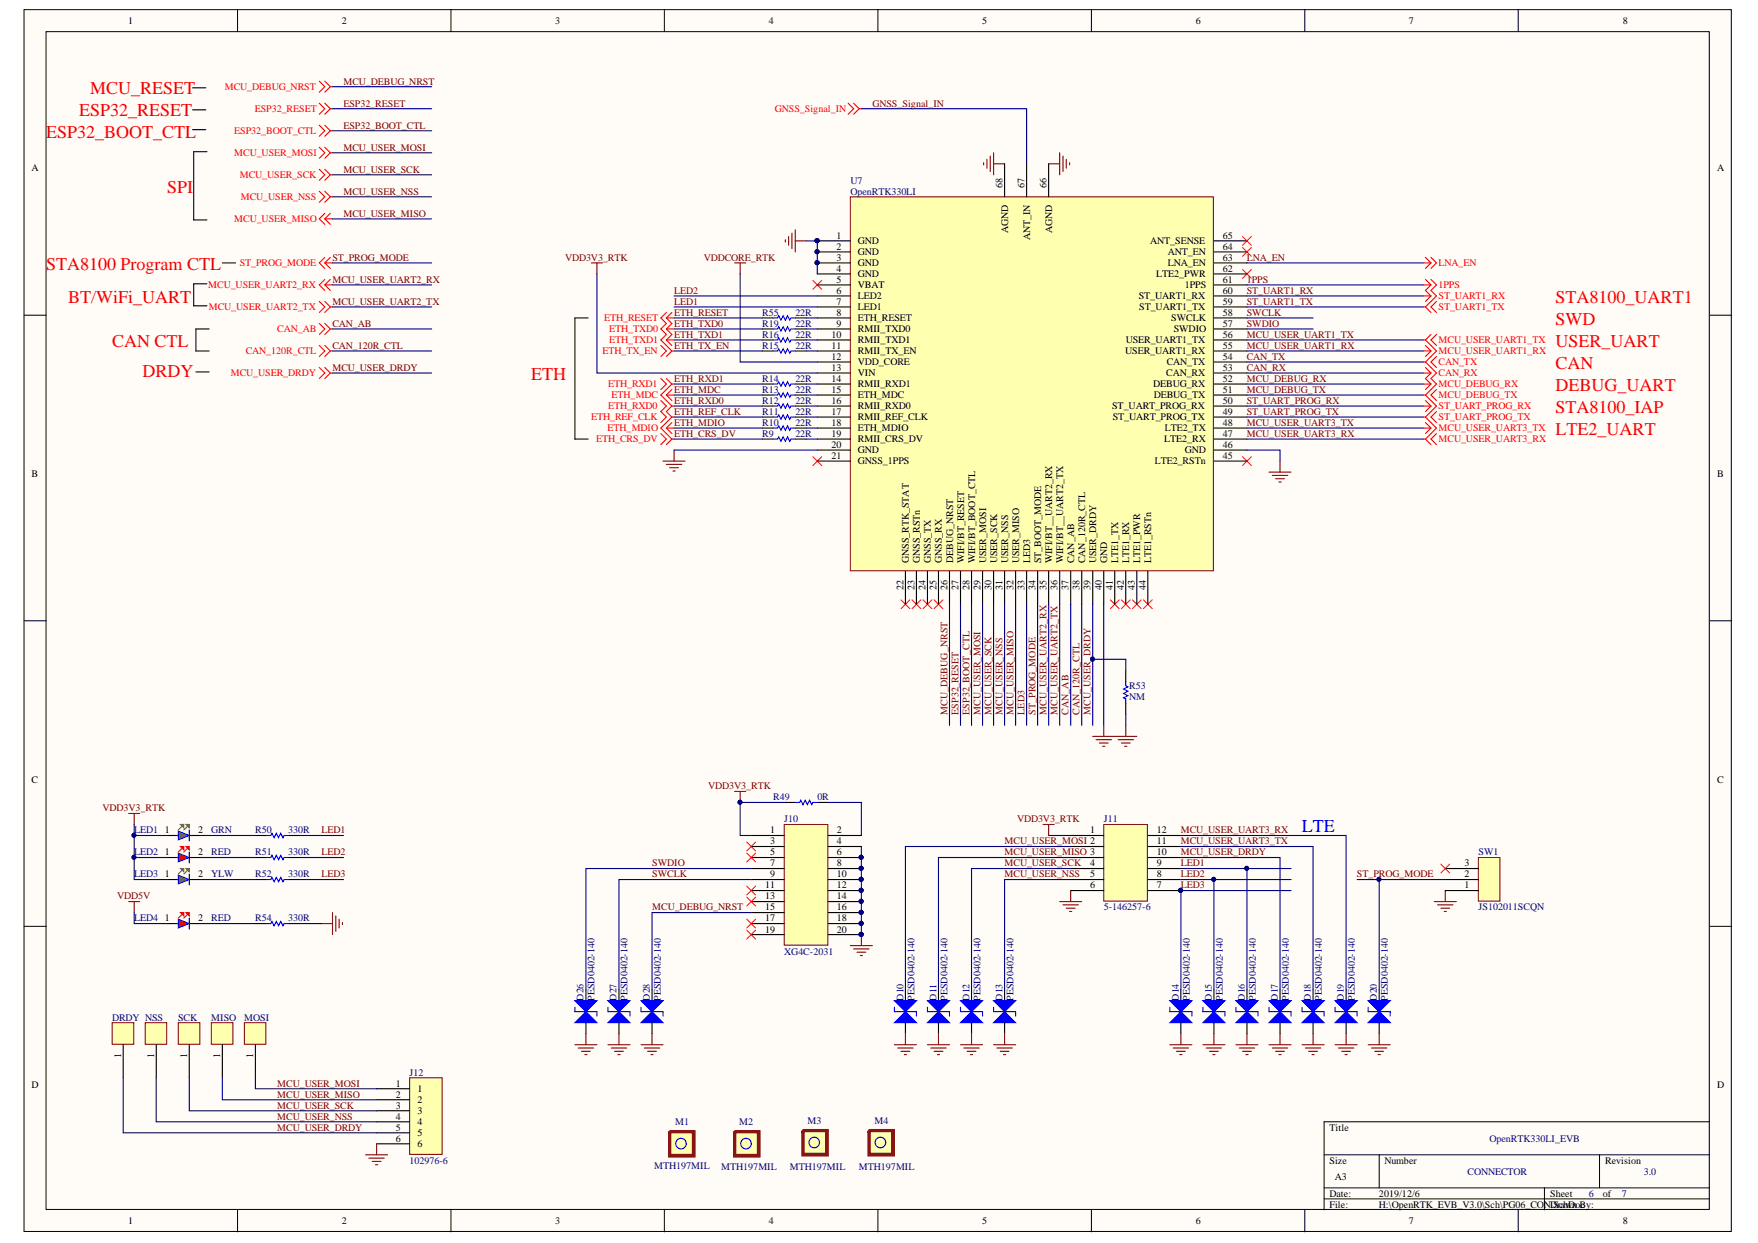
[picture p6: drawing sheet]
<svg xmlns="http://www.w3.org/2000/svg" width="297mm" height="210mm" viewBox="0 0 297 210" stroke-linecap="round" stroke-linejoin="round" font-family="sans-serif">
<defs><g id="words">
<g font-size="3" fill="#f00">
<text x="15.2" y="15.9">MCU_RESET</text>
<text x="7.8" y="23.3">ESP32_BOOT_CTL</text>
<text x="13.4" y="19.6">ESP32_RESET</text>
<text x="28.2" y="32.6">SPI</text>
<text x="7.8" y="45.6">STA8100 Program CTL</text>
<text x="11.5" y="51.2">BT/WiFi_UART</text>
<text x="262.8" y="51.2">STA8100_UART1</text>
<text x="18.9" y="58.6">CAN CTL</text>
<text x="262.8" y="54.9">SWD</text>
<text x="262.8" y="58.6">USER_UART</text>
<text x="24.1" y="63.6">DRDY</text>
<text x="89.7" y="64.2">ETH</text>
<text x="262.8" y="62.4">CAN</text>
<text x="262.8" y="66.1">DEBUG_UART</text>
<text x="262.8" y="69.8">STA8100_IAP</text>
<text x="262.8" y="73.5">LTE2_UART</text>
</g>
<text font-size="3" fill="#00f" x="220" y="140.4">LTE</text>
<g font-size="1.7">
<text x="21.7" y="4.1">1</text>
<text x="57.8" y="4.1">2</text>
<text x="93.8" y="4.1">3</text>
<text x="129.9" y="4.1">4</text>
<text x="165.9" y="4.1">5</text>
<text x="202" y="4.1">6</text>
<text x="238.1" y="4.1">7</text>
<text x="274.2" y="4.1">8</text>
<text x="5.3" y="28.9">A</text>
<text x="290.2" y="28.9">A</text>
<text x="169.4" y="31.8" transform="rotate(-90 169.4 31.8)">68</text>
<text x="173.1" y="31.8" transform="rotate(-90 173.1 31.8)">67</text>
<text x="176.8" y="31.8" transform="rotate(-90 176.8 31.8)">66</text>
<text x="141.3" y="40.3">1</text>
<text x="145" y="41.2">GND</text>
<text x="170.3" y="39.4" transform="rotate(-90 170.3 39.4)">AGND</text>
<text x="174" y="40.6" transform="rotate(-90 174 40.6)">ANT_IN</text>
<text x="177.8" y="39.4" transform="rotate(-90 177.8 39.4)">AGND</text>
<text x="194.3" y="41.2">ANT_SENSE</text>
<text x="206.6" y="40.3">65</text>
<text x="141.3" y="47.7">5</text>
<text x="141.3" y="44">3</text>
<text x="141.3" y="45.9">4</text>
<text x="141.3" y="42.2">2</text>
<text x="145" y="45">GND</text>
<text x="145" y="46.8">GND</text>
<text x="145" y="43.1">GND</text>
<text x="195.4" y="46.8">LTE2_PWR</text>
<text x="197.3" y="45">LNA_EN</text>
<text x="197.3" y="43.1">ANT_EN</text>
<text x="206.6" y="47.7">61</text>
<text x="206.6" y="45.9">62</text>
<text x="206.6" y="44">63</text>
<text x="206.6" y="42.2">64</text>
<text x="141.3" y="49.6">6</text>
<text x="141.3" y="51.5">7</text>
<text x="141.3" y="53.3">8</text>
<text x="145" y="48.7">VBAT</text>
<text x="145" y="50.5">LED2</text>
<text x="145" y="52.4">LED1</text>
<text x="192.4" y="50.5">ST_UART1_RX</text>
<text x="192.5" y="52.4">ST_UART1_TX</text>
<text x="200.2" y="48.7">1PPS</text>
<text x="206.6" y="53.3">58</text>
<text x="206.6" y="51.5">59</text>
<text x="206.6" y="49.6">60</text>
<text x="140.5" y="57">10</text>
<text x="140.5" y="58.9">11</text>
<text x="141.3" y="55.2">9</text>
<text x="145" y="54.3">ETH_RESET</text>
<text x="145" y="56.1">RMII_TXD0</text>
<text x="145" y="58">RMII_TXD1</text>
<text x="145" y="59.8">RMII_TX_EN</text>
<text x="190.1" y="59.8">USER_UART1_RX</text>
<text x="190.2" y="58">USER_UART1_TX</text>
<text x="197.9" y="54.3">SWCLK</text>
<text x="198.3" y="56.1">SWDIO</text>
<text x="206.6" y="58.9">55</text>
<text x="206.6" y="57">56</text>
<text x="206.6" y="55.2">57</text>
<text x="140.5" y="60.8">12</text>
<text x="140.5" y="62.6">13</text>
<text x="140.5" y="64.5">14</text>
<text x="145" y="61.7">VDD_CORE</text>
<text x="145" y="63.5">VIN</text>
<text x="145" y="65.4">RMII_RXD1</text>
<text x="194.9" y="65.4">DEBUG_RX</text>
<text x="197.1" y="63.5">CAN_RX</text>
<text x="197.1" y="61.7">CAN_TX</text>
<text x="206.6" y="64.5">52</text>
<text x="206.6" y="62.6">53</text>
<text x="206.6" y="60.8">54</text>
<text x="140.5" y="66.3">15</text>
<text x="140.5" y="68.2">16</text>
<text x="140.5" y="70.1">17</text>
<text x="140.5" y="71.9">18</text>
<text x="145" y="67.3">ETH_MDC</text>
<text x="145" y="69.1">RMII_RXD0</text>
<text x="145" y="71">RMII_REF_CLK</text>
<text x="187.9" y="69.1">ST_UART_PROG_RX</text>
<text x="188" y="71">ST_UART_PROG_TX</text>
<text x="194.9" y="67.3">DEBUG_TX</text>
<text x="206.6" y="71.9">48</text>
<text x="206.6" y="70.1">49</text>
<text x="206.6" y="68.2">50</text>
<text x="206.6" y="66.3">51</text>
<text x="140.5" y="73.8">19</text>
<text x="140.5" y="75.6">20</text>
<text x="140.5" y="77.5">21</text>
<text x="145" y="72.8">ETH_MDIO</text>
<text x="145" y="74.7">RMII_CRS_DV</text>
<text x="145" y="76.6">GND</text>
<text x="196.7" y="74.7">LTE2_RX</text>
<text x="196.8" y="72.8">LTE2_TX</text>
<text x="200.2" y="76.6">GND</text>
<text x="206.6" y="75.6">46</text>
<text x="206.6" y="73.8">47</text>
<text x="206.6" y="77.5">45</text>
<text x="5.3" y="80.5">B</text>
<text x="145" y="78.4">GNSS_1PPS</text>
<text x="195.1" y="78.4">LTE2_RSTn</text>
<text x="290.2" y="80.5">B</text>
<text x="153.6" y="95.1" transform="rotate(-90 153.6 95.1)">GNSS_RTK_STAT</text>
<text x="155.4" y="95.1" transform="rotate(-90 155.4 95.1)">GNSS_RSTn</text>
<text x="157.3" y="95.1" transform="rotate(-90 157.3 95.1)">GNSS_TX</text>
<text x="159.2" y="95.1" transform="rotate(-90 159.2 95.1)">GNSS_RX</text>
<text x="161" y="95.1" transform="rotate(-90 161 95.1)">DEBUG_NRST</text>
<text x="162.9" y="95.1" transform="rotate(-90 162.9 95.1)">WIFI/BT_RESET</text>
<text x="164.7" y="95.1" transform="rotate(-90 164.7 95.1)">WIFI/BT_BOOT_CTL</text>
<text x="166.6" y="95.1" transform="rotate(-90 166.6 95.1)">USER_MOSI</text>
<text x="168.5" y="95.1" transform="rotate(-90 168.5 95.1)">USER_SCK</text>
<text x="170.3" y="95.1" transform="rotate(-90 170.3 95.1)">USER_NSS</text>
<text x="172.2" y="95.1" transform="rotate(-90 172.2 95.1)">USER_MISO</text>
<text x="174" y="95.1" transform="rotate(-90 174 95.1)">LED3</text>
<text x="175.9" y="95.1" transform="rotate(-90 175.9 95.1)">ST_BOOT_MODE</text>
<text x="177.8" y="95.1" transform="rotate(-90 177.8 95.1)">WIFI/BT__UART2_RX</text>
<text x="179.6" y="95.1" transform="rotate(-90 179.6 95.1)">WIFI/BT__UART2_TX</text>
<text x="181.5" y="95.1" transform="rotate(-90 181.5 95.1)">CAN_AB</text>
<text x="183.4" y="95.1" transform="rotate(-90 183.4 95.1)">CAN_120R_CTL</text>
<text x="185.2" y="95.1" transform="rotate(-90 185.2 95.1)">USER_DRDY</text>
<text x="187.1" y="95.1" transform="rotate(-90 187.1 95.1)">GND</text>
<text x="188.9" y="95.1" transform="rotate(-90 188.9 95.1)">LTE1_TX</text>
<text x="190.8" y="95.1" transform="rotate(-90 190.8 95.1)">LTE1_RX</text>
<text x="192.7" y="95.1" transform="rotate(-90 192.7 95.1)">LTE1_PWR</text>
<text x="194.5" y="95.1" transform="rotate(-90 194.5 95.1)">LTE1_RSTn</text>
<text x="152.7" y="99.6" transform="rotate(-90 152.7 99.6)">22</text>
<text x="154.5" y="99.6" transform="rotate(-90 154.5 99.6)">23</text>
<text x="156.4" y="99.6" transform="rotate(-90 156.4 99.6)">24</text>
<text x="158.2" y="99.6" transform="rotate(-90 158.2 99.6)">25</text>
<text x="160.1" y="99.6" transform="rotate(-90 160.1 99.6)">26</text>
<text x="162" y="99.6" transform="rotate(-90 162 99.6)">27</text>
<text x="163.8" y="99.6" transform="rotate(-90 163.8 99.6)">28</text>
<text x="165.7" y="99.6" transform="rotate(-90 165.7 99.6)">29</text>
<text x="167.5" y="99.6" transform="rotate(-90 167.5 99.6)">30</text>
<text x="169.4" y="99.6" transform="rotate(-90 169.4 99.6)">31</text>
<text x="171.3" y="99.6" transform="rotate(-90 171.3 99.6)">32</text>
<text x="173.1" y="99.6" transform="rotate(-90 173.1 99.6)">33</text>
<text x="175" y="99.6" transform="rotate(-90 175 99.6)">34</text>
<text x="176.8" y="99.6" transform="rotate(-90 176.8 99.6)">35</text>
<text x="178.7" y="99.6" transform="rotate(-90 178.7 99.6)">36</text>
<text x="180.6" y="99.6" transform="rotate(-90 180.6 99.6)">37</text>
<text x="182.4" y="99.6" transform="rotate(-90 182.4 99.6)">38</text>
<text x="184.3" y="99.6" transform="rotate(-90 184.3 99.6)">39</text>
<text x="186.1" y="99.6" transform="rotate(-90 186.1 99.6)">40</text>
<text x="188" y="99.6" transform="rotate(-90 188 99.6)">41</text>
<text x="189.9" y="99.6" transform="rotate(-90 189.9 99.6)">42</text>
<text x="191.7" y="99.6" transform="rotate(-90 191.7 99.6)">43</text>
<text x="193.6" y="99.6" transform="rotate(-90 193.6 99.6)">44</text>
<text x="5.3" y="132.2">C</text>
<text x="290.2" y="132.2">C</text>
<text x="27.8" y="140.7">1</text>
<text x="33.5" y="140.7">2</text>
<text x="130.2" y="140.7">1</text>
<text x="130.2" y="142.5">3</text>
<text x="141.4" y="140.7">2</text>
<text x="141.4" y="142.5">4</text>
<text x="184.2" y="140.7">1</text>
<text x="195.4" y="142.5">11</text>
<text x="195.4" y="140.7">12</text>
<text x="27.8" y="148.1">1</text>
<text x="27.8" y="144.4">1</text>
<text x="33.5" y="148.1">2</text>
<text x="33.5" y="144.4">2</text>
<text x="129.3" y="150">11</text>
<text x="130.2" y="144.4">5</text>
<text x="130.2" y="146.3">7</text>
<text x="130.2" y="148.1">9</text>
<text x="141.4" y="144.4">6</text>
<text x="141.4" y="146.3">8</text>
<text x="141.4" y="148.1">10</text>
<text x="141.4" y="150">12</text>
<text x="184.2" y="146.3">4</text>
<text x="184.2" y="148.1">5</text>
<text x="184.2" y="150">6</text>
<text x="195.4" y="150">7</text>
<text x="195.4" y="148.1">8</text>
<text x="195.4" y="146.3">9</text>
<text x="195.4" y="144.4">10</text>
<text x="247.5" y="150">1</text>
<text x="247.5" y="148.1">2</text>
<text x="247.5" y="146.3">3</text>
<text x="27.8" y="155.6">1</text>
<text x="33.5" y="155.6">2</text>
<text x="129.3" y="151.8">13</text>
<text x="129.3" y="153.7">15</text>
<text x="129.3" y="155.6">17</text>
<text x="141.4" y="151.8">14</text>
<text x="141.4" y="153.7">16</text>
<text x="141.4" y="155.6">18</text>
<text x="129.3" y="157.5">19</text>
<text x="141.4" y="157.5">20</text>
<text x="20.5" y="178.7" transform="rotate(-90 20.5 178.7)">1</text>
<text x="26" y="178.7" transform="rotate(-90 26 178.7)">1</text>
<text x="31.6" y="178.7" transform="rotate(-90 31.6 178.7)">1</text>
<text x="37.2" y="178.7" transform="rotate(-90 37.2 178.7)">1</text>
<text x="42.8" y="178.7" transform="rotate(-90 42.8 178.7)">1</text>
<text x="5.3" y="183.7">D</text>
<text x="66.9" y="183.5">1</text>
<text x="66.9" y="185.4">2</text>
<text x="70.5" y="184.5">1</text>
<text x="290.2" y="183.7">D</text>
<text x="66.9" y="187.2">3</text>
<text x="66.9" y="189.1">4</text>
<text x="66.9" y="191">5</text>
<text x="70.5" y="186.3">2</text>
<text x="70.5" y="188.2">3</text>
<text x="70.5" y="190">4</text>
<text x="70.5" y="191.9">5</text>
<text x="224.6" y="191">Title</text>
<text x="66.9" y="192.8">6</text>
<text x="70.5" y="193.8">6</text>
<text x="224.6" y="196.5">Size</text>
<text x="233.9" y="196.5">Number</text>
<text x="271.2" y="196.5">Revision</text>
<text x="224.6" y="202.1">Date:</text>
<text x="224.6" y="204">File:</text>
<text x="225.6" y="199.3">A3</text>
<text x="233" y="202.1">2019/12/6</text>
<text x="233" y="204">H:\OpenRTK_EVB_V3.0\Sch\PG06_CONDrawn By:</text>
<text x="261.9" y="202.1">Sheet</text>
<text x="262.1" y="204">.SchDoc</text>
<text x="270.8" y="202.1">of</text>
<text x="21.7" y="206.8">1</text>
<text x="57.8" y="206.8">2</text>
<text x="93.8" y="206.8">3</text>
<text x="129.9" y="206.8">4</text>
<text x="165.9" y="206.8">5</text>
<text x="202" y="206.8">6</text>
<text x="238.1" y="206.8">7</text>
<text x="274.2" y="206.8">8</text>
</g>
<g font-size="1.7" fill="#f00">
<text x="38" y="15.2">MCU_DEBUG_NRST</text>
<text x="39.6" y="22.6">ESP32_BOOT_CTL</text>
<text x="43" y="18.9">ESP32_RESET</text>
<text x="130.9" y="18.9">GNSS_Signal_IN</text>
<text x="39.6" y="26.4">MCU_USER_MOSI</text>
<text x="40.5" y="30.1">MCU_USER_SCK</text>
<text x="40.7" y="33.8">MCU_USER_NSS</text>
<text x="39.6" y="37.5">MCU_USER_MISO</text>
<text x="40.5" y="45">ST_PROG_MODE</text>
<text x="243.1" y="45">LNA_EN</text>
<text x="35.2" y="48.7">MCU_USER_UART2_RX</text>
<text x="35.3" y="52.4">MCU_USER_UART2_TX</text>
<text x="243.1" y="52.4">ST_UART1_TX</text>
<text x="243.1" y="50.5">ST_UART1_RX</text>
<text x="243.1" y="48.7">1PPS</text>
<text x="41.5" y="59.8">CAN_120R_CTL</text>
<text x="46.9" y="56.1">CAN_AB</text>
<text x="101.8" y="59.8">ETH_TX_EN</text>
<text x="102.1" y="54.3">ETH_RESET</text>
<text x="102.9" y="58">ETH_TXD1</text>
<text x="102.9" y="56.1">ETH_TXD0</text>
<text x="243.1" y="59.8">MCU_USER_UART1_RX</text>
<text x="243.1" y="58">MCU_USER_UART1_TX</text>
<text x="39" y="63.5">MCU_USER_DRDY</text>
<text x="102.8" y="65.4">ETH_RXD1</text>
<text x="243.1" y="65.4">MCU_DEBUG_RX</text>
<text x="243.1" y="63.5">CAN_RX</text>
<text x="243.1" y="61.7">CAN_TX</text>
<text x="99.9" y="71">ETH_REF_CLK</text>
<text x="102.8" y="69.1">ETH_RXD0</text>
<text x="103.3" y="67.3">ETH_MDC</text>
<text x="243.1" y="71">ST_UART_PROG_TX</text>
<text x="243.1" y="69.1">ST_UART_PROG_RX</text>
<text x="243.1" y="67.3">MCU_DEBUG_TX</text>
<text x="100.7" y="74.7">ETH_CRS_DV</text>
<text x="102.7" y="72.8">ETH_MDIO</text>
<text x="243.1" y="72.8">MCU_USER_UART3_TX</text>
<text x="243.1" y="74.7">MCU_USER_UART3_RX</text>
</g>
<g font-size="1.7" fill="#800000">
<text x="58" y="14.3">MCU_DEBUG_NRST</text>
<text x="58" y="18">ESP32_RESET</text>
<text x="58" y="21.7">ESP32_BOOT_CTL</text>
<text x="147.4" y="18">GNSS_Signal_IN</text>
<text x="58" y="25.4">MCU_USER_MOSI</text>
<text x="58" y="29.2">MCU_USER_SCK</text>
<text x="58" y="32.9">MCU_USER_NSS</text>
<text x="58" y="36.6">MCU_USER_MISO</text>
<text x="56.2" y="44">ST_PROG_MODE</text>
<text x="56.2" y="47.7">MCU_USER_UART2_RX</text>
<text x="95.5" y="44">VDD3V3_RTK</text>
<text x="118.9" y="44">VDDCORE_RTK</text>
<text x="210.7" y="44">LNA_EN</text>
<text x="210.7" y="47.7">1PPS</text>
<text x="56.2" y="51.5">MCU_USER_UART2_TX</text>
<text x="113.9" y="53.3">ETH_RESET</text>
<text x="113.9" y="51.5">LED1</text>
<text x="113.9" y="49.6">LED2</text>
<text x="210.7" y="49.6">ST_UART1_RX</text>
<text x="210.7" y="51.5">ST_UART1_TX</text>
<text x="210.7" y="53.3">SWCLK</text>
<text x="56.2" y="55.2">CAN_AB</text>
<text x="56.2" y="58.9">CAN_120R_CTL</text>
<text x="113.9" y="58.9">ETH_TX_EN</text>
<text x="113.9" y="55.2">ETH_TXD0</text>
<text x="113.9" y="57">ETH_TXD1</text>
<text x="210.7" y="58.9">MCU_USER_UART1_RX</text>
<text x="210.7" y="57">MCU_USER_UART1_TX</text>
<text x="210.7" y="55.2">SWDIO</text>
<text x="56.2" y="62.6">MCU_USER_DRDY</text>
<text x="113.9" y="64.5">ETH_RXD1</text>
<text x="210.7" y="64.5">MCU_DEBUG_RX</text>
<text x="210.7" y="62.6">CAN_RX</text>
<text x="210.7" y="60.8">CAN_TX</text>
<text x="113.9" y="70.1">ETH_REF_CLK</text>
<text x="113.9" y="71.9">ETH_MDIO</text>
<text x="113.9" y="66.3">ETH_MDC</text>
<text x="113.9" y="68.2">ETH_RXD0</text>
<text x="210.7" y="66.3">MCU_DEBUG_TX</text>
<text x="210.7" y="68.2">ST_UART_PROG_RX</text>
<text x="210.7" y="70.1">ST_UART_PROG_TX</text>
<text x="210.7" y="71.9">MCU_USER_UART3_TX</text>
<text x="113.9" y="73.8">ETH_CRS_DV</text>
<text x="210.7" y="73.8">MCU_USER_UART3_RX</text>
<text x="160.1" y="120.7" transform="rotate(-90 160.1 120.7)">MCU_DEBUG_NRST</text>
<text x="162" y="120.7" transform="rotate(-90 162 120.7)">ESP32_RESET</text>
<text x="163.8" y="120.7" transform="rotate(-90 163.8 120.7)">ESP32_BOOT_CTL</text>
<text x="165.7" y="120.7" transform="rotate(-90 165.7 120.7)">MCU_USER_MOSI</text>
<text x="167.5" y="120.7" transform="rotate(-90 167.5 120.7)">MCU_USER_SCK</text>
<text x="169.4" y="120.7" transform="rotate(-90 169.4 120.7)">MCU_USER_NSS</text>
<text x="171.3" y="120.7" transform="rotate(-90 171.3 120.7)">MCU_USER_MISO</text>
<text x="173.1" y="120.7" transform="rotate(-90 173.1 120.7)">LED3</text>
<text x="175" y="120.7" transform="rotate(-90 175 120.7)">ST_PROG_MODE</text>
<text x="176.8" y="120.7" transform="rotate(-90 176.8 120.7)">MCU_USER_UART2_RX</text>
<text x="178.7" y="120.7" transform="rotate(-90 178.7 120.7)">MCU_USER_UART2_TX</text>
<text x="180.6" y="120.7" transform="rotate(-90 180.6 120.7)">CAN_AB</text>
<text x="182.4" y="120.7" transform="rotate(-90 182.4 120.7)">CAN_120R_CTL</text>
<text x="184.3" y="120.7" transform="rotate(-90 184.3 120.7)">MCU_USER_DRDY</text>
<text x="17.3" y="137">VDD3V3_RTK</text>
<text x="119.7" y="133.3">VDD3V3_RTK</text>
<text x="54.3" y="140.7">LED1</text>
<text x="169.7" y="142.5">MCU_USER_MOSI 2</text>
<text x="171.8" y="138.8">VDD3V3_RTK</text>
<text x="199.5" y="140.7">MCU_USER_UART3_RX</text>
<text x="199.5" y="142.5">MCU_USER_UART3_TX</text>
<text x="54.3" y="144.4">LED2</text>
<text x="54.3" y="148.1">LED3</text>
<text x="110.2" y="148.1">SWCLK</text>
<text x="110.2" y="146.3">SWDIO</text>
<text x="169.7" y="146.3">MCU_USER_SCK</text>
<text x="169.7" y="148.1">MCU_USER_NSS</text>
<text x="169.7" y="144.4">MCU_USER_MISO 3</text>
<text x="199.5" y="144.4">MCU_USER_DRDY</text>
<text x="199.5" y="146.3">LED1</text>
<text x="199.5" y="148.1">LED2</text>
<text x="199.5" y="150">LED3</text>
<text x="229.3" y="148.1">ST_PROG_MODE</text>
<text x="19.8" y="151.8">VDD5V</text>
<text x="110.2" y="153.7">MCU_DEBUG_NRST</text>
<text x="46.9" y="183.5">MCU_USER_MOSI</text>
<text x="46.9" y="185.4">MCU_USER_MISO</text>
<text x="46.9" y="187.2">MCU_USER_SCK</text>
<text x="46.9" y="189.1">MCU_USER_NSS</text>
<text x="46.9" y="191">MCU_USER_DRDY</text>
</g>
<g font-size="1.7" fill="#000080">
<text x="143.7" y="31">U7</text>
<text x="143.7" y="32.9">OpenRTK330LI</text>
<text x="128.8" y="53.3">R55</text>
<text x="134.4" y="53.3">22R</text>
<text x="128.8" y="58.9">R15</text>
<text x="128.8" y="57">R16</text>
<text x="128.8" y="55.2">R19</text>
<text x="134.4" y="58.9">22R</text>
<text x="134.4" y="57">22R</text>
<text x="134.4" y="55.2">22R</text>
<text x="128.8" y="64.5">R14</text>
<text x="134.4" y="64.5">22R</text>
<text x="128.8" y="71.9">R10</text>
<text x="128.8" y="70.1">R11</text>
<text x="128.8" y="68.2">R12</text>
<text x="128.8" y="66.3">R13</text>
<text x="134.4" y="71.9">22R</text>
<text x="134.4" y="70.1">22R</text>
<text x="134.4" y="68.2">22R</text>
<text x="134.4" y="66.3">22R</text>
<text x="128.8" y="73.8">R9</text>
<text x="134.4" y="73.8">22R</text>
<text x="190.8" y="116.4">R53</text>
<text x="190.8" y="118.2">NM</text>
<text x="130.7" y="135.1">R49</text>
<text x="138.1" y="135.1">0R</text>
<text x="22.7" y="140.7">LED1</text>
<text x="35.7" y="140.7">GRN</text>
<text x="43.1" y="140.7">R50</text>
<text x="48.7" y="140.7">330R</text>
<text x="132.5" y="138.8">J10</text>
<text x="186.5" y="138.8">J11</text>
<text x="22.7" y="148.1">LED3</text>
<text x="22.7" y="144.4">LED2</text>
<text x="35.7" y="148.1">YLW</text>
<text x="35.7" y="144.4">RED</text>
<text x="43.1" y="144.4">R51</text>
<text x="43.1" y="148.1">R52</text>
<text x="48.7" y="144.4">330R</text>
<text x="48.7" y="148.1">330R</text>
<text x="249.8" y="144.4">SW1</text>
<text x="22.7" y="155.6">LED4</text>
<text x="35.7" y="155.6">RED</text>
<text x="43.1" y="155.6">R54</text>
<text x="48.7" y="155.6">330R</text>
<text x="186.5" y="153.7">5-146257-6</text>
<text x="249.8" y="153.7">JS102011SCQN</text>
<text x="132.5" y="161.2">XG4C-2031</text>
<text x="18.9" y="172.4">DRDY NSS</text>
<text x="30.1" y="172.4">SCK</text>
<text x="35.7" y="172.4">MISO</text>
<text x="41.3" y="172.4">MOSI</text>
<text x="98.6" y="169" transform="rotate(-90 98.6 169)">D26</text>
<text x="100.5" y="169" transform="rotate(-90 100.5 169)">PESD0402-140</text>
<text x="104.2" y="169" transform="rotate(-90 104.2 169)">D27</text>
<text x="106.1" y="169" transform="rotate(-90 106.1 169)">PESD0402-140</text>
<text x="109.8" y="169" transform="rotate(-90 109.8 169)">D28</text>
<text x="111.6" y="169" transform="rotate(-90 111.6 169)">PESD0402-140</text>
<text x="152.7" y="169" transform="rotate(-90 152.7 169)">D10</text>
<text x="154.5" y="169" transform="rotate(-90 154.5 169)">PESD0402-140</text>
<text x="158.2" y="169" transform="rotate(-90 158.2 169)">D11</text>
<text x="160.1" y="169" transform="rotate(-90 160.1 169)">PESD0402-140</text>
<text x="163.8" y="169" transform="rotate(-90 163.8 169)">D12</text>
<text x="165.7" y="169" transform="rotate(-90 165.7 169)">PESD0402-140</text>
<text x="169.4" y="169" transform="rotate(-90 169.4 169)">D13</text>
<text x="171.3" y="169" transform="rotate(-90 171.3 169)">PESD0402-140</text>
<text x="199.2" y="169" transform="rotate(-90 199.2 169)">D14</text>
<text x="201" y="169" transform="rotate(-90 201 169)">PESD0402-140</text>
<text x="204.7" y="169" transform="rotate(-90 204.7 169)">D15</text>
<text x="206.6" y="169" transform="rotate(-90 206.6 169)">PESD0402-140</text>
<text x="210.3" y="169" transform="rotate(-90 210.3 169)">D16</text>
<text x="212.2" y="169" transform="rotate(-90 212.2 169)">PESD0402-140</text>
<text x="215.9" y="169" transform="rotate(-90 215.9 169)">D17</text>
<text x="217.8" y="169" transform="rotate(-90 217.8 169)">PESD0402-140</text>
<text x="221.5" y="169" transform="rotate(-90 221.5 169)">D18</text>
<text x="223.4" y="169" transform="rotate(-90 223.4 169)">PESD0402-140</text>
<text x="227.1" y="169" transform="rotate(-90 227.1 169)">D19</text>
<text x="228.9" y="169" transform="rotate(-90 228.9 169)">PESD0402-140</text>
<text x="232.7" y="169" transform="rotate(-90 232.7 169)">D20</text>
<text x="234.5" y="169" transform="rotate(-90 234.5 169)">PESD0402-140</text>
<text x="69.2" y="181.7">J12</text>
<text x="114.1" y="190">M1</text>
<text x="124.9" y="190">M2</text>
<text x="136.4" y="189.8">M3</text>
<text x="147.7" y="189.8">M4</text>
<text x="69.2" y="196.5">102976-6</text>
<text x="110.5" y="197.5">MTH197MIL</text>
<text x="121.9" y="197.6">MTH197MIL</text>
<text x="133.5" y="197.6">MTH197MIL</text>
<text x="145.1" y="197.6">MTH197MIL</text>
<text x="251.7" y="192.8">OpenRTK330LI_EVB</text>
<text x="248" y="198.4">CONNECTOR</text>
<text x="268.4" y="202.1">6</text>
<text x="274" y="202.1">7</text>
<text x="277.7" y="198.4">3.0</text>
</g>
</g></defs>
<g fill="#fffcf8" stroke="#000" stroke-width=".17">
<path d="M4.1 1.6h288.4v206.4h-288.4z"/>
<path d="M7.8 5.3h281v198.9h-281z"/>
</g>
<g fill="none" stroke="#000" stroke-width=".17">
<path d="M40.1 1.6v3.7M76.2 1.6v3.7M112.3 1.6v3.7M148.3 1.6v3.7M184.4 1.6v3.7M220.5 1.6v3.7M256.5 1.6v3.7M4.1 53.2h3.7M288.9 53.2h3.7M4.1 104.8h3.7M288.9 104.8h3.7M4.1 156.4h3.7"/>
<path d="M288.9 156.4h3.7M223.7 195h65.2M233 195v5.6M270.3 195v5.6M288.9 189.4h-65.2v14.9M40.1 204.3v3.7M76.2 204.3v3.7M112.3 204.3v3.7M148.3 204.3v3.7M184.4 204.3v3.7M220.5 204.3v3.7M223.7 200.6h65.2"/>
<path d="M223.7 202.5h65.2M256.5 204.3v3.7M261 200.6v3.7"/>
</g>
<g fill="none" stroke="#800000" stroke-width=".19">
<path d="M21.7 137.4h1.9M22.7 137.4v1.8M176.3 139.2h1.8M177.2 139.2v1.9M179 152.2h3.8M179.6 152.8h2.6M180.2 153.4h1.5M180.7 153.9h.4M180.9 150.4v1.8M242.3 152.2h3.8M242.9 152.8h2.6M243.5 153.4h1.4"/>
<path d="M244 153.9h.4M244.2 150.4v1.8"/>
</g>
<path d="M28.3 148.5h1.8M32 148.5h1.8M43.2 141.1h1.8M43.2 144.8h1.8M43.2 148.5h1.8M48.7 141.1h1.9M48.7 144.8h1.9M48.7 148.5h1.9" fill="none" stroke="#000" stroke-width=".19"/>
<path d="M45 141.1h.8l.1-.4 .4 .8 .4-.8 .4 .8 .3-.8 .4 .8 .2-.4h.7M45 144.8h.8l.1-.4 .4 .8 .4-.8 .4 .8 .3-.8 .4 .8 .2-.4h.7M45 148.5h.8l.1-.3 .4 .7 .4-.7 .4 .7 .3-.7 .4 .7 .2-.4h.7" fill="none" stroke="#00f" stroke-width=".19"/>
<path d="M31.8 146.9l-.7 .7" fill="none" stroke="#0f0" stroke-width=".19"/>
<path d="M31.4 146.7h.6v.5z" fill="#0f0"/>
<path d="M31.4 146.7h.6v.5z" fill="none" stroke="#0f0" stroke-width=".19"/>
<path d="M30.1 147.8l1.9 .7-1.9 .8z" fill="#0f0"/>
<path d="M30.1 147.8l1.9 .7-1.9 .8z" fill="none" stroke="#00f" stroke-width=".17"/>
<path d="M32 147.6v1.9" fill="none" stroke="#00f" stroke-width=".19"/>
<path d="M30.9 146.9l-.8 .7" fill="none" stroke="#0f0" stroke-width=".19"/>
<path d="M30.5 146.7h.6v.5z" fill="#0f0"/>
<path d="M30.5 146.7h.6v.5z" fill="none" stroke="#0f0" stroke-width=".19"/>
<path d="M28.3 144.8h1.8M32 144.8h1.8" fill="none" stroke="#000" stroke-width=".19"/>
<path d="M31.8 143.1l-.7 .8" fill="none" stroke="#f00" stroke-width=".19"/>
<path d="M31.4 142.9h.6v.6z" fill="#f00"/>
<path d="M31.4 142.9h.6v.6z" fill="none" stroke="#f00" stroke-width=".19"/>
<path d="M30.1 144.1l1.9 .7-1.9 .8z" fill="#f00"/>
<path d="M30.1 144.1l1.9 .7-1.9 .8z" fill="none" stroke="#00f" stroke-width=".17"/>
<path d="M32 143.9v1.8" fill="none" stroke="#00f" stroke-width=".19"/>
<path d="M30.9 143.1l-.8 .8" fill="none" stroke="#f00" stroke-width=".19"/>
<path d="M30.5 142.9h.6v.6z" fill="#f00"/>
<path d="M30.5 142.9h.6v.6z" fill="none" stroke="#f00" stroke-width=".19"/>
<path d="M190.2 113.2v1.9M190.2 118.8v1.8M43.2 156h1.8M48.7 156h1.9" fill="none" stroke="#000" stroke-width=".19"/>
<path d="M190.2 115.1v.7l.4 .2-.8 .4 .8 .3-.8 .4 .8 .4-.8 .3 .4 .2v.8M45 156h.8l.1-.4 .4 .7 .4-.7 .4 .7 .3-.7 .4 .7 .2-.3h.7" fill="none" stroke="#00f" stroke-width=".19"/>
<path d="M188.4 124.4h3.7M188.9 124.9h2.6M189.5 125.5h1.5M190 126h.4M190.2 122.5v1.9M54.3 156h1.9M56.2 154.1v3.7M56.7 154.7v2.6M57.3 155.2v1.5M57.9 155.8v.4" fill="none" stroke="#800000" stroke-width=".19"/>
<path d="M186.5 139.2h7.4v13h-7.4z" fill="#ffffb0" stroke="#800000" stroke-width=".17"/>
<path d="M180.9 141.1h5.6M180.9 142.9h5.6M180.9 144.8h5.6M180.9 146.7h5.6M180.9 148.5h5.6M180.9 150.4h5.6M193.9 141.1h5.6M193.9 142.9h5.6M193.9 144.8h5.6M193.9 146.7h5.6M193.9 148.5h5.6M193.9 150.4h5.6" fill="none" stroke="#000" stroke-width=".19"/>
<circle cx="199.5" cy="150.3" r=".33" fill="#000080" stroke="#000080" stroke-width=".17"/>
<path d="M132.5 139.2h7.4v20.4h-7.4z" fill="#ffffb0" stroke="#800000" stroke-width=".17"/>
<g fill="none" stroke="#000" stroke-width=".19">
<path d="M99.4 53.7h-2.3v20.4h2.3M132.5 135.5h1.9M138.1 135.5h1.9M126.9 141.1h5.6M126.9 142.9h5.6M126.9 144.8h5.6M126.9 146.7h5.6M126.9 148.5h5.6M126.9 150.4h5.6M126.9 152.2h5.6M126.9 154.1h5.6M126.9 156h5.6"/>
<path d="M126.9 157.8h5.6M140 141.1h5.5M140 142.9h5.5M140 144.8h5.5M140 146.7h5.5M140 148.5h5.5M140 150.4h5.5M140 152.2h5.5M140 154.1h5.5M140 156h5.5M140 157.8h5.5"/>
</g>
<g fill="#000080" stroke="#000080" stroke-width=".17">
<circle cx="145.5" cy="144.8" r=".33"/>
<circle cx="145.5" cy="146.6" r=".33"/>
<circle cx="145.5" cy="148.5" r=".33"/>
<circle cx="145.5" cy="150.3" r=".33"/>
<circle cx="145.5" cy="152.2" r=".33"/>
<circle cx="145.5" cy="154.1" r=".33"/>
<circle cx="145.5" cy="155.9" r=".33"/>
<circle cx="145.5" cy="157.8" r=".33"/>
<circle cx="125" cy="135.5" r=".33"/>
<circle cx="199.5" cy="150.3" r=".33"/>
</g>
<g fill="none" stroke="#800000" stroke-width=".19">
<path d="M133.3 39.9v1.5M133.8 39.4v2.6M134.4 38.8v3.7M132.7 40.5v.4M134.4 40.7h1.8M112 77.9h3.8M112.6 78.4h2.6M113.1 79h1.5M113.7 79.5h.4M113.9 76v1.9M124.1 133.7h1.9M125.1 133.7v1.8"/>
<path d="M143.7 159.7h3.7M145.5 157.8v1.9M144.2 160.2h2.6M144.8 160.8h1.5M145.4 161.4h.3"/>
</g>
<path d="M126.2 142.2l1.5 1.5M126.2 144.1l1.5 1.5M126.2 149.6l1.5 1.5M126.2 151.5l1.5 1.5M126.2 155.2l1.5 1.5M126.2 157.1l1.5 1.5M127.7 142.2l-1.5 1.5M127.7 144.1l-1.5 1.5M127.7 149.6l-1.5 1.5M127.7 151.5l-1.5 1.5M127.7 155.2l-1.5 1.5M127.7 157.1l-1.5 1.5" fill="none" stroke="#f00" stroke-width=".17"/>
<path d="M134.4 135.5h.7l.2-.4 .4 .8 .3-.8 .4 .8 .4-.8 .4 .8 .1-.4h.8" fill="none" stroke="#00f" stroke-width=".19"/>
<g fill="none" stroke="#f00" stroke-width=".19">
<path d="M111.7 58.3l.9 1-.9 .9M112.6 57.4l.9 .9M112.6 55.6l.9 .9-.9 .9M112.6 52.8l-.9 .9 .9 .9-.9 1 .9 .9-.9 .9 1.8 1.9M112.6 57.4h1.3M112.6 53.7l.9 .9-.9 1M112.6 55.6h1.3M112.6 53.7h1.3M113.5 59.3l-.9 .9M113.5 59.3h.4M113.5 52.8l-.9 .9M111.7 67.6l.9 1-.9 .9 .9 .9-.9 1"/>
<path d="M111.7 73.2l.9 .9-.9 1M111.7 63.9l.9 .9-.9 1M112.6 72.3l.9 .9M112.6 72.3h1.3M112.6 63.9l.9 .9M112.6 66.7l.9 .9M112.6 66.7h1.3M113.5 68.6l-.9 .9 .9 .9M113.5 64.8l-1.8 1.9 1.8 1.9M113.5 68.6h.4M113.5 71.4l-.9 .9M113.5 70.4l-1.8 1.9 1.8 1.8"/>
<path d="M113.5 70.4h.4M113.5 74.1l-.9 1M113.5 74.1h.4M113.5 64.8h.4M113.5 65.8l-.9 .9"/>
</g>
<path d="M69.2 182h5.5v12.9h-5.5z" fill="#ffffb0" stroke="#800000" stroke-width=".17"/>
<path d="M63.6 183.9h5.6M63.6 185.7h5.6M63.6 187.6h5.6M63.6 189.4h5.6M63.6 191.3h5.6M63.6 193.2h5.6" fill="none" stroke="#000" stroke-width=".19"/>
<path d="M61.8 195h3.7M62.3 195.6h2.6M62.9 196.1h1.5M63.4 196.7h.4M63.6 193.2v1.8" fill="none" stroke="#800000" stroke-width=".19"/>
<path d="M113.3 191.3h3.8v3.7h-3.8v-3.6" fill="none" stroke="#980000" stroke-width=".93"/>
<path d="M113.3 191.3h3.7v3.6h-3.7z" fill="#ffffb0" stroke="#800000" stroke-width=".17"/>
<circle cx="115.1" cy="193.1" r=".89" fill="none" stroke="#00f" stroke-width=".19"/>
<path d="M124.3 191.3h3.7v3.7h-3.7v-3.6" fill="none" stroke="#980000" stroke-width=".93"/>
<path d="M124.3 191.3h3.7v3.6h-3.7z" fill="#ffffb0" stroke="#800000" stroke-width=".17"/>
<circle cx="126" cy="193.1" r=".89" fill="none" stroke="#00f" stroke-width=".19"/>
<path d="M135.9 191.1h3.7v3.7h-3.7v-3.6" fill="none" stroke="#980000" stroke-width=".93"/>
<path d="M135.9 191.1h3.6v3.7h-3.6z" fill="#ffffb0" stroke="#800000" stroke-width=".17"/>
<circle cx="137.6" cy="192.9" r=".89" fill="none" stroke="#00f" stroke-width=".19"/>
<path d="M147 191.1h3.8v3.7h-3.8v-3.6" fill="none" stroke="#980000" stroke-width=".93"/>
<path d="M147 191.1h3.7v3.7h-3.7z" fill="#ffffb0" stroke="#800000" stroke-width=".17"/>
<circle cx="148.8" cy="192.9" r=".89" fill="none" stroke="#00f" stroke-width=".19"/>
<path d="M28.3 141.1h1.8M32 141.1h1.8" fill="none" stroke="#000" stroke-width=".19"/>
<path d="M31.8 139.4l-.7 .8" fill="none" stroke="#0f0" stroke-width=".19"/>
<path d="M31.4 139.2h.6v.6z" fill="#0f0"/>
<path d="M31.4 139.2h.6v.6z" fill="none" stroke="#0f0" stroke-width=".19"/>
<path d="M30.1 140.3l1.9 .8-1.9 .7z" fill="#0f0"/>
<path d="M30.1 140.3l1.9 .8-1.9 .7z" fill="none" stroke="#00f" stroke-width=".17"/>
<path d="M32 140.2v1.8" fill="none" stroke="#00f" stroke-width=".19"/>
<path d="M30.9 139.4l-.8 .8" fill="none" stroke="#0f0" stroke-width=".19"/>
<path d="M30.5 139.2h.6v.6z" fill="#0f0"/>
<path d="M30.5 139.2h.6v.6z" fill="none" stroke="#0f0" stroke-width=".19"/>
<path d="M21.7 152.2h1.9M22.7 152.2v1.9" fill="none" stroke="#800000" stroke-width=".19"/>
<g fill="none" stroke="#000" stroke-width=".19">
<path d="M128.8 59.3h1.8M128.8 57.4h1.8M128.8 55.6h1.8M128.8 53.7h1.8M134.4 59.3h1.8M134.4 57.4h1.8M134.4 55.6h1.8M134.4 53.7h1.8M128.8 74.1h1.8M128.8 72.3h1.8M128.8 70.4h1.8M128.8 68.6h1.8"/>
<path d="M128.8 66.7h1.8M128.8 64.8h1.8M134.4 74.1h1.8M134.4 72.3h1.8M134.4 70.4h1.8M134.4 68.6h1.8M134.4 66.7h1.8M134.4 64.8h1.8"/>
</g>
<path d="M130.6 59.3h.8l.2-.4 .3 .7 .4-.7 .4 .7 .4-.7 .3 .7 .2-.3h.8M130.6 57.4h.8l.2-.4 .3 .8 .4-.8 .4 .8 .4-.8 .3 .8 .2-.4h.8M130.6 55.6h.8l.2-.4 .3 .7 .4-.7 .4 .7 .4-.7 .3 .7 .2-.3h.8M130.6 53.7h.8l.2-.4 .3 .8 .4-.8 .4 .8 .4-.8 .3 .8 .2-.4h.8M130.6 74.1h.8l.2-.3 .3 .7 .4-.7 .4 .7 .4-.7 .3 .7 .2-.4h.8M130.6 72.3h.8l.2-.4 .3 .8 .4-.8 .4 .8 .4-.8 .3 .8 .2-.4h.8M130.6 70.4h.8l.2-.3 .3 .7 .4-.7 .4 .7 .4-.7 .3 .7 .2-.4h.8M130.6 68.6h.8l.2-.4 .3 .7 .4-.7 .4 .7 .4-.7 .3 .7 .2-.3h.8M130.6 66.7h.8l.2-.4 .3 .8 .4-.8 .4 .8 .4-.8 .3 .8 .2-.4h.8M130.6 64.8h.8l.2-.3 .3 .7 .4-.7 .4 .7 .4-.7 .3 .7 .2-.4h.8" fill="none" stroke="#00f" stroke-width=".19"/>
<path d="M41.3 172.7h3.6v3.6h-3.6z" fill="#ffffb0" stroke="#800000" stroke-width=".17"/>
<path d="M43.2 176.4v5.6" fill="none" stroke="#000" stroke-width=".19"/>
<path d="M35.7 172.7h3.7v3.6h-3.7z" fill="#ffffb0" stroke="#800000" stroke-width=".17"/>
<path d="M37.6 176.4v5.6" fill="none" stroke="#000" stroke-width=".19"/>
<path d="M30.1 172.7h3.7v3.6h-3.7z" fill="#ffffb0" stroke="#800000" stroke-width=".17"/>
<path d="M32 176.4v5.6" fill="none" stroke="#000" stroke-width=".19"/>
<path d="M24.5 172.7h3.7v3.6h-3.7z" fill="#ffffb0" stroke="#800000" stroke-width=".17"/>
<path d="M26.4 176.4v5.6" fill="none" stroke="#000" stroke-width=".19"/>
<path d="M19 172.7h3.6v3.6h-3.6z" fill="#ffffb0" stroke="#800000" stroke-width=".17"/>
<path d="M20.8 176.4v5.6M99 167.1v1.9" fill="none" stroke="#000" stroke-width=".19"/>
<path d="M97.1 172.7l1.9-1.9 1.9 1.9z" fill="#00f"/>
<path d="M97.1 172.7l1.9-1.9 1.9 1.9zM97.1 170.1v.7h3.8v.8" fill="none" stroke="#00f" stroke-width=".19"/>
<path d="M97.1 169h3.8l-1.9 1.8z" fill="#00f"/>
<path d="M97.1 169h3.8l-1.9 1.8z" fill="none" stroke="#00f" stroke-width=".19"/>
<path d="M99 172.7v1.9M104.6 167.1v1.9" fill="none" stroke="#000" stroke-width=".19"/>
<path d="M102.7 172.7l1.9-1.9 1.8 1.9z" fill="#00f"/>
<path d="M102.7 172.7l1.9-1.9 1.8 1.9zM102.7 170.1v.7h3.7v.8" fill="none" stroke="#00f" stroke-width=".19"/>
<path d="M102.7 169h3.7l-1.8 1.8z" fill="#00f"/>
<path d="M102.7 169h3.7l-1.8 1.8z" fill="none" stroke="#00f" stroke-width=".19"/>
<path d="M104.6 172.7v1.9M110.2 167.1v1.9" fill="none" stroke="#000" stroke-width=".19"/>
<path d="M108.3 172.7l1.9-1.9 1.8 1.9z" fill="#00f"/>
<path d="M108.3 172.7l1.9-1.9 1.8 1.9zM108.3 170.1v.7h3.7v.8" fill="none" stroke="#00f" stroke-width=".19"/>
<path d="M108.3 169h3.7l-1.8 1.8z" fill="#00f"/>
<path d="M108.3 169h3.7l-1.8 1.8z" fill="none" stroke="#00f" stroke-width=".19"/>
<path d="M110.2 172.7v1.9M153 167.1v1.9" fill="none" stroke="#000" stroke-width=".19"/>
<path d="M151.1 172.7l1.9-1.9 1.8 1.9z" fill="#00f"/>
<path d="M151.1 172.7l1.9-1.9 1.8 1.9zM151.1 170.1v.7h3.7v.8" fill="none" stroke="#00f" stroke-width=".19"/>
<path d="M151.1 169h3.7l-1.8 1.8z" fill="#00f"/>
<path d="M151.1 169h3.7l-1.8 1.8z" fill="none" stroke="#00f" stroke-width=".19"/>
<path d="M153 172.7v1.9M158.6 167.1v1.9" fill="none" stroke="#000" stroke-width=".19"/>
<path d="M156.7 172.7l1.9-1.9 1.8 1.9z" fill="#00f"/>
<path d="M156.7 172.7l1.9-1.9 1.8 1.9zM156.7 170.1v.7h3.7v.8" fill="none" stroke="#00f" stroke-width=".19"/>
<path d="M156.7 169h3.7l-1.8 1.8z" fill="#00f"/>
<path d="M156.7 169h3.7l-1.8 1.8z" fill="none" stroke="#00f" stroke-width=".19"/>
<path d="M158.6 172.7v1.9M164.2 167.1v1.9" fill="none" stroke="#000" stroke-width=".19"/>
<path d="M162.3 172.7l1.9-1.9 1.8 1.9z" fill="#00f"/>
<path d="M162.3 172.7l1.9-1.9 1.8 1.9zM162.3 170.1v.7h3.7v.8" fill="none" stroke="#00f" stroke-width=".19"/>
<path d="M162.3 169h3.7l-1.8 1.8z" fill="#00f"/>
<path d="M162.3 169h3.7l-1.8 1.8z" fill="none" stroke="#00f" stroke-width=".19"/>
<path d="M164.2 172.7v1.9M169.7 167.1v1.9" fill="none" stroke="#000" stroke-width=".19"/>
<path d="M167.9 172.7l1.8-1.9 1.9 1.9z" fill="#00f"/>
<path d="M167.9 172.7l1.8-1.9 1.9 1.9zM167.9 170.1v.7h3.7v.8" fill="none" stroke="#00f" stroke-width=".19"/>
<path d="M167.9 169h3.7l-1.9 1.8z" fill="#00f"/>
<path d="M167.9 169h3.7l-1.9 1.8z" fill="none" stroke="#00f" stroke-width=".19"/>
<path d="M169.7 172.7v1.9M199.5 167.1v1.9" fill="none" stroke="#000" stroke-width=".19"/>
<path d="M197.7 172.7l1.8-1.9 1.9 1.9z" fill="#00f"/>
<path d="M197.7 172.7l1.8-1.9 1.9 1.9zM197.7 170.1v.7h3.7v.8" fill="none" stroke="#00f" stroke-width=".19"/>
<path d="M197.7 169h3.7l-1.9 1.8z" fill="#00f"/>
<path d="M197.7 169h3.7l-1.9 1.8z" fill="none" stroke="#00f" stroke-width=".19"/>
<path d="M199.5 172.7v1.9M205.1 167.1v1.9" fill="none" stroke="#000" stroke-width=".19"/>
<path d="M203.2 172.7l1.9-1.9 1.9 1.9z" fill="#00f"/>
<path d="M203.2 172.7l1.9-1.9 1.9 1.9zM203.2 170.1v.7h3.8v.8" fill="none" stroke="#00f" stroke-width=".19"/>
<path d="M203.2 169h3.8l-1.9 1.8z" fill="#00f"/>
<path d="M203.2 169h3.8l-1.9 1.8z" fill="none" stroke="#00f" stroke-width=".19"/>
<path d="M205.1 172.7v1.9M210.7 167.1v1.9" fill="none" stroke="#000" stroke-width=".19"/>
<path d="M208.8 172.7l1.9-1.9 1.9 1.9z" fill="#00f"/>
<path d="M208.8 172.7l1.9-1.9 1.9 1.9zM208.8 170.1v.7h3.8v.8" fill="none" stroke="#00f" stroke-width=".19"/>
<path d="M208.8 169h3.8l-1.9 1.8z" fill="#00f"/>
<path d="M208.8 169h3.8l-1.9 1.8z" fill="none" stroke="#00f" stroke-width=".19"/>
<path d="M210.7 172.7v1.9M216.3 167.1v1.9" fill="none" stroke="#000" stroke-width=".19"/>
<path d="M214.4 172.7l1.9-1.9 1.8 1.9z" fill="#00f"/>
<path d="M214.4 172.7l1.9-1.9 1.8 1.9zM214.4 170.1v.7h3.7v.8" fill="none" stroke="#00f" stroke-width=".19"/>
<path d="M214.4 169h3.7l-1.8 1.8z" fill="#00f"/>
<path d="M214.4 169h3.7l-1.8 1.8z" fill="none" stroke="#00f" stroke-width=".19"/>
<path d="M216.3 172.7v1.9M221.9 167.1v1.9" fill="none" stroke="#000" stroke-width=".19"/>
<path d="M220 172.7l1.9-1.9 1.8 1.9z" fill="#00f"/>
<path d="M220 172.7l1.9-1.9 1.8 1.9zM220 170.1v.7h3.7v.8" fill="none" stroke="#00f" stroke-width=".19"/>
<path d="M220 169h3.7l-1.8 1.8z" fill="#00f"/>
<path d="M220 169h3.7l-1.8 1.8z" fill="none" stroke="#00f" stroke-width=".19"/>
<path d="M221.9 172.7v1.9M227.4 167.1v1.9" fill="none" stroke="#000" stroke-width=".19"/>
<path d="M225.6 172.7l1.8-1.9 1.9 1.9z" fill="#00f"/>
<path d="M225.6 172.7l1.8-1.9 1.9 1.9zM225.6 170.1v.7h3.7v.8" fill="none" stroke="#00f" stroke-width=".19"/>
<path d="M225.6 169h3.7l-1.9 1.8z" fill="#00f"/>
<path d="M225.6 169h3.7l-1.9 1.8z" fill="none" stroke="#00f" stroke-width=".19"/>
<path d="M227.4 172.7v1.9M233 167.1v1.9" fill="none" stroke="#000" stroke-width=".19"/>
<path d="M231.2 172.7l1.8-1.9 1.9 1.9z" fill="#00f"/>
<path d="M231.2 172.7l1.8-1.9 1.9 1.9zM231.2 170.1v.7h3.7v.8" fill="none" stroke="#00f" stroke-width=".19"/>
<path d="M231.2 169h3.7l-1.9 1.8z" fill="#00f"/>
<path d="M231.2 169h3.7l-1.9 1.8z" fill="none" stroke="#00f" stroke-width=".19"/>
<path d="M233 172.7v1.9" fill="none" stroke="#000" stroke-width=".19"/>
<g fill="none" stroke="#800000" stroke-width=".19">
<path d="M97.1 176.4h3.8M97.7 177h2.6M98.3 177.5h1.4M98.8 178.1h.4M99 174.6v1.8M102.7 176.4h3.7M103.3 177h2.6M103.8 177.5h1.5M104.4 178.1h.4M104.6 174.6v1.8M108.3 176.4h3.7M108.9 177h2.6"/>
<path d="M109.4 177.5h1.5M110 178.1h.4M110.2 174.6v1.8M151.1 176.4h3.7M151.7 177h2.6M152.2 177.5h1.5M152.8 178.1h.4M153 174.6v1.8M156.7 176.4h3.7M157.3 177h2.6M157.8 177.5h1.5M158.4 178.1h.4"/>
<path d="M158.6 174.6v1.8M162.3 176.4h3.7M162.9 177h2.6M163.4 177.5h1.5M164 178.1h.3M164.2 174.6v1.8M167.9 176.4h3.7M168.4 177h2.6M169 177.5h1.5M169.6 178.1h.3M169.7 174.6v1.8M197.7 176.4h3.7"/>
<path d="M198.2 177h2.6M198.8 177.5h1.5M199.3 178.1h.4M199.5 174.6v1.8M203.2 176.4h3.8M203.8 177h2.6M204.4 177.5h1.5M204.9 178.1h.4M205.1 174.6v1.8M208.8 176.4h3.8M209.4 177h2.6M209.9 177.5h1.5"/>
<path d="M210.5 178.1h.4M210.7 174.6v1.8M214.4 176.4h3.7M215 177h2.6M215.5 177.5h1.5M216.1 178.1h.4M216.3 174.6v1.8M220 176.4h3.7M220.6 177h2.6M221.1 177.5h1.5M221.7 178.1h.3M221.9 174.6v1.8"/>
<path d="M225.6 176.4h3.7M226.1 177h2.7M226.7 177.5h1.5M227.3 178.1h.3M227.4 174.6v1.8M231.2 176.4h3.7M231.7 177h2.6M232.3 177.5h1.5M232.8 178.1h.4M233 174.6v1.8"/>
</g>
<path d="M249.8 144.8h3.6v7.4h-3.6z" fill="#ffffb0" stroke="#800000" stroke-width=".17"/>
<path d="M32.5 14.8h2.3M32.5 18.5h2.3M32.5 21.9h2.3M35 25.6h-2.3v11.5h2.3M35 47.9h-2.3v3.7h2.3M35.3 55.6h-2.2v3.7h2.2M37.6 44.4h2.2M33.1 62.8h2.2M244.2 150.4h5.6M244.2 148.5h5.6M244.2 146.7h5.6" fill="none" stroke="#000" stroke-width=".19"/>
<g fill="none" stroke="#800000" stroke-width=".19">
<path d="M166.2 27.5v.3M166.8 26.9v1.5M167.3 26.4v2.6M167.9 27.7h1.8M167.9 25.8v3.7M177.2 27.7h1.8M179 25.8v3.7M179.6 26.4v2.6M180.2 26.9v1.5M180.7 27.5v.3M99.9 44.4h1.9M100.9 44.4v1.9"/>
<path d="M124.1 44.4h1.9M125.1 44.4v1.9M214.4 79.7h3.7M216.3 77.9v1.8M215 80.3h2.6M215.5 80.8h1.5M216.1 81.4h.4M184.6 124.4h3.8M185.2 124.9h2.6M185.7 125.5h1.5M186.3 126h.4M186.5 122.5v1.9"/>
</g>
<g fill="none" stroke="#f00" stroke-width=".19">
<path d="M53.9 13.7l1 .9-1 1M53.9 17.4l1 1-1 .9M54.9 13.7l.9 .9M54.9 17.4l.9 1M55.8 14.6l-.9 1M55.8 14.6h.4M55.8 18.4l-.9 .9M55.8 18.4h.4M143.3 17.4l.9 1-.9 .9M144.2 17.4l1 1M145.2 18.4h.3M145.2 18.4l-1 .9"/>
<path d="M53.9 21.2l1 .9-1 .9M53.9 24.9l1 .9-1 .9M53.9 28.6l1 .9-1 .9M53.9 32.3l1 .9-1 1M54.9 21.2l.9 .9M54.9 24.9l.9 .9M54.9 37l.9 .9M54.9 36l-1 1 1 .9M54.9 37h1.3M54.9 28.6l.9 .9M54.9 32.3l.9 .9M55.8 22.1l-.9 .9"/>
<path d="M55.8 22.1h.4M55.8 25.8l-.9 .9M55.8 25.8h.4M55.8 36l-.9 1M55.8 29.5l-.9 .9M55.8 29.5h.4M55.8 33.2l-.9 1M55.8 33.2h.4M53.9 50.9l1 .9-1 1M53.9 58.3l1 1-1 .9M53.9 54.6l1 1-1 .9M54.9 48.1l.9 .9"/>
<path d="M54.9 47.2l-1 .9 1 .9M54.9 48.1h1.3M54.9 50.9l.9 .9M54.9 58.3l.9 1M54.9 54.6l.9 1M54.9 44.4l.9 .9M54.9 43.5l-1 .9 1 .9M54.9 44.4h1.3M55.8 59.3h.4M55.8 51.8h.4M55.8 47.2l-.9 .9M55.8 51.8l-.9 1"/>
<path d="M55.8 59.3l-.9 .9M55.8 55.6l-.9 .9M55.8 55.6h.4M55.8 43.5l-.9 .9M240.5 59.3h1.3M240.5 57.4h.4M240.5 51.8h.4M240.5 50h1.3M240.9 57.4l1.8 1.9-1.8 1.8M240.9 58.3l.9 1M240.9 51.8l.9 1M240.9 49l.9 1"/>
<path d="M241.8 59.3l-.9 .9M241.8 56.5l-.9 .9M241.8 49l.9 1-1.8 1.8M241.8 50l-.9 .9M242.7 56.5l-.9 .9 .9 .9M242.7 50.9l-.9 .9 .9 1M53.9 62.1l1 .9-1 .9M54.9 62.1l.9 .9M55.8 63h.4M55.8 63l-.9 .9M240.5 72.3h1.3M240.5 74.1h.4"/>
<path d="M240.5 70.4h.4M240.5 68.6h1.3M240.5 66.7h.4M240.5 64.8h1.3M240.5 63h1.3M240.5 61.1h.4M240.9 71.4l.9 .9M240.9 70.4l1.8 1.9-1.8 1.8M240.9 74.1l.9 1M240.9 66.7l1.8 1.9-1.8 1.8M240.9 67.6l.9 1M240.9 61.1l1.8 1.9-.9 .9 .9 .9-1.8 1.9"/>
<path d="M240.9 62.1l.9 .9M241.8 72.3l-.9 .9M241.8 68.6l-.9 .9M241.8 64.8l-.9 1M241.8 63l-.9 .9 .9 .9M242.7 73.2l-.9 .9 .9 1M242.7 69.5l-.9 .9 .9 1M242.7 65.8l-.9 .9 .9 .9M242.7 60.2l-.9 .9 .9 1"/>
</g>
<g fill="none" stroke="#f00" stroke-width=".17">
<path d="M137.3 47.4l1.5 1.5M138.8 47.4l-1.5 1.5M209.9 45.5l1.5 1.5M211.4 45.5l-1.5 1.5M137.3 77.1l1.5 1.5M138.8 77.1l-1.5 1.5M209.9 77.1l1.5 1.5M211.4 77.1l-1.5 1.5M152.2 101.3l1.5 1.5M153.7 101.3l-1.5 1.5M154.1 101.3l1.5 1.5M155.6 101.3l-1.5 1.5"/>
<path d="M156 101.3l1.5 1.5M157.5 101.3l-1.5 1.5M157.8 101.3l1.5 1.5M159.3 101.3l-1.5 1.5M187.6 101.3l1.5 1.5M189.1 101.3l-1.5 1.5M189.5 101.3l1.5 1.5M191 101.3l-1.5 1.5M191.3 101.3l1.5 1.5M192.8 101.3l-1.5 1.5M193.2 101.3l1.5 1.5M194.7 101.3l-1.5 1.5"/>
</g>
<path d="M143.7 33.2h61.3v63.2h-61.3z" fill="#ffffb0" stroke="#800000" stroke-width=".17"/>
<g fill="none" stroke="#000" stroke-width=".19">
<path d="M169.7 27.7v5.5M173.5 27.7v5.5M177.2 27.7v5.5M138.1 48.1h5.6M138.1 50h5.6M138.1 51.8h5.6M138.1 53.7h5.6M138.1 55.6h5.6M138.1 57.4h5.6M138.1 59.3h5.6M138.1 44.4h5.6M138.1 46.3h5.6"/>
<path d="M138.1 40.7h5.6M138.1 42.5h5.6M205.1 48.1h5.6M205.1 50h5.6M205.1 51.8h5.6M205.1 53.7h5.6M205.1 55.6h5.6M205.1 57.4h5.6M205.1 59.3h5.6M205.1 44.4h5.6M205.1 46.3h5.6M205.1 40.7h5.6"/>
<path d="M205.1 42.5h5.6M138.1 61.1h5.6M138.1 63h5.6M138.1 64.8h5.6M138.1 66.7h5.6M138.1 68.6h5.6M138.1 70.4h5.6M138.1 72.3h5.6M138.1 74.1h5.6M138.1 76h5.6M138.1 77.9h5.6M205.1 61.1h5.6"/>
<path d="M205.1 63h5.6M205.1 64.8h5.6M205.1 66.7h5.6M205.1 68.6h5.6M205.1 70.4h5.6M205.1 72.3h5.6M205.1 74.1h5.6M205.1 76h5.6M205.1 77.9h5.6M153 96.5v5.5M154.8 96.5v5.5M156.7 96.5v5.5"/>
<path d="M158.6 96.5v5.5M160.4 96.5v5.5M162.3 96.5v5.5M164.2 96.5v5.5M166 96.5v5.5M167.9 96.5v5.5M169.7 96.5v5.5M171.6 96.5v5.5M173.5 96.5v5.5M175.3 96.5v5.5M177.2 96.5v5.5M179 96.5v5.5"/>
<path d="M180.9 96.5v5.5M182.8 96.5v5.5M184.6 96.5v5.5M186.5 96.5v5.5M188.4 96.5v5.5M190.2 96.5v5.5M192.1 96.5v5.5M193.9 96.5v5.5M28.3 156h1.8M32 156h1.8"/>
</g>
<g fill="#000080" stroke="#000080" stroke-width=".17">
<circle cx="138.1" cy="44.4" r=".33"/>
<circle cx="138.1" cy="40.6" r=".33"/>
<circle cx="138.1" cy="42.5" r=".33"/>
</g>
<path d="M209.9 39.9l1.5 1.5M211.4 39.9l-1.5 1.5M209.9 41.8l1.5 1.5M211.4 41.8l-1.5 1.5" fill="none" stroke="#f00" stroke-width=".17"/>
<path d="M240.5 44.4h1.3M240.5 48.1h1.3M240.9 43.5l.9 .9M240.9 47.2l.9 .9M241.8 44.4l-.9 .9M241.8 43.5l.9 .9-.9 .9M241.8 48.1l-.9 .9M241.8 47.2l.9 .9-.9 .9M31.8 154.3l-.7 .7" fill="none" stroke="#f00" stroke-width=".19"/>
<path d="M31.4 154.1h.6v.6z" fill="#f00"/>
<path d="M31.4 154.1h.6v.6z" fill="none" stroke="#f00" stroke-width=".19"/>
<path d="M30.1 155.2l1.9 .8-1.9 .7z" fill="#f00"/>
<path d="M30.1 155.2l1.9 .8-1.9 .7z" fill="none" stroke="#00f" stroke-width=".17"/>
<path d="M32 155v1.9" fill="none" stroke="#00f" stroke-width=".19"/>
<path d="M30.9 154.3l-.8 .7" fill="none" stroke="#f00" stroke-width=".19"/>
<path d="M30.5 154.1h.6v.6z" fill="#f00"/>
<path d="M30.5 154.1h.6v.6z" fill="none" stroke="#f00" stroke-width=".19"/>
<path d="M243.5 145.9l1.4 1.5M244.9 145.9l-1.4 1.5" fill="none" stroke="#f00" stroke-width=".17"/>
<g fill="none" stroke="#000080" stroke-width=".19">
<path d="M56.2 14.6h16.7M56.2 18.4h16.7M145.5 18.4h28v9.3M56.2 22.1h16.7M56.2 25.8h16.7M56.2 29.5h16.7M56.2 33.2h16.7M56.2 37h16.7M56.2 59.3h16.7M56.2 55.6h16.7M56.2 51.8h16.7M56.2 48.1h16.7"/>
<path d="M56.2 44.4h16.7M100.9 46.3v16.7h37.2M113.9 59.3h14.9M113.9 57.4h14.9M113.9 55.6h14.9M113.9 53.7h14.9M113.9 51.8h24.2M113.9 50h24.2M125.1 46.3v14.8h13M136.2 40.7h1.9v5.6M136.2 59.3h1.9M136.2 57.4h1.9"/>
<path d="M136.2 55.6h1.9M136.2 53.7h1.9M210.7 59.3h29.8M210.7 57.4h29.8M210.7 55.6h11.2M210.7 53.7h11.2M210.7 51.8h29.8M210.7 50h29.8M210.7 48.1h29.8M210.7 44.4h29.8M56.2 63h16.7M113.9 64.8h14.9"/>
<path d="M113.9 72.3h14.9M113.9 70.4h14.9M113.9 68.6h14.9M113.9 66.7h14.9M113.9 74.1h14.9M113.9 76h24.2M136.2 64.8h1.9M136.2 72.3h1.9M136.2 70.4h1.9M136.2 68.6h1.9M136.2 66.7h1.9M136.2 74.1h1.9"/>
<path d="M210.7 76h5.6v1.9M210.7 64.8h29.8M210.7 72.3h29.8M210.7 70.4h29.8M210.7 68.6h29.8M210.7 66.7h29.8M210.7 74.1h29.8M210.7 63h29.8M210.7 61.1h29.8M160.4 102v20.5M162.3 102v20.5M164.2 102v20.5"/>
<path d="M166 102v20.5M167.9 102v20.5M169.7 102v20.5M171.6 102v20.5M173.5 102v20.5M175.3 102v20.5M177.2 102v20.5M179 102v20.5M180.9 102v20.5M182.8 102v20.5M184.6 111.3h5.6v1.9M184.6 102v20.5"/>
<path d="M186.5 102v20.5M22.7 139.2v9.3h5.6M132.5 135.5h-7.4v5.6h1.8M140 135.5h5.5v5.6M190.2 120.6v1.9M22.7 154.1v1.9h5.6M22.7 141.1h5.6M22.7 144.8h5.6M33.8 141.1h9.4M33.8 144.8h9.4M33.8 148.5h9.4M33.8 156h9.4"/>
<path d="M50.6 141.1h7.4M50.6 144.8h7.4M50.6 148.5h7.4M50.6 156h3.7M126.9 146.7h-27.9v20.4M126.9 148.5h-22.3v18.6M126.9 154.1h-16.7v13M145.5 142.9v14.9M177.2 141.1h3.7M180.9 142.9h-27.9v24.2M180.9 144.8h-22.3v22.3M180.9 146.7h-16.7v20.4"/>
<path d="M180.9 148.5h-11.2v18.6M199.5 144.8h16.8v22.3M199.5 148.5h18.6M199.5 146.7h18.6M199.5 142.9h22.4v24.2M199.5 141.1h27.9v26M205.1 148.5v18.6M210.7 146.7v20.4M218.1 150.4h-18.6v16.7M229.3 148.5h14.9M233 148.5v18.6M20.8 182v9.3h42.8"/>
<path d="M26.4 182v7.4h37.2M32 182v5.6h31.6M37.6 182v3.7h26M43.2 182v1.9h20.4"/>
</g>
<g fill="#000080" stroke="#000080" stroke-width=".17">
<circle cx="233" cy="148.5" r=".33"/>
<circle cx="22.6" cy="141.1" r=".33"/>
<circle cx="22.6" cy="144.8" r=".33"/>
<circle cx="205.1" cy="148.5" r=".33"/>
<circle cx="210.6" cy="146.6" r=".33"/>
<circle cx="145.5" cy="144.8" r=".33"/>
<circle cx="145.5" cy="146.6" r=".33"/>
<circle cx="145.5" cy="148.5" r=".33"/>
<circle cx="145.5" cy="150.3" r=".33"/>
<circle cx="145.5" cy="152.2" r=".33"/>
<circle cx="145.5" cy="154.1" r=".33"/>
<circle cx="145.5" cy="155.9" r=".33"/>
<circle cx="145.5" cy="157.8" r=".33"/>
<circle cx="199.5" cy="150.3" r=".33"/>
<circle cx="138.1" cy="40.6" r=".33"/>
<circle cx="138.1" cy="44.4" r=".33"/>
<circle cx="138.1" cy="42.5" r=".33"/>
<circle cx="184.6" cy="111.3" r=".33"/>
<circle cx="125" cy="135.5" r=".33"/>
</g>
<use href="#words"/>
</svg>
